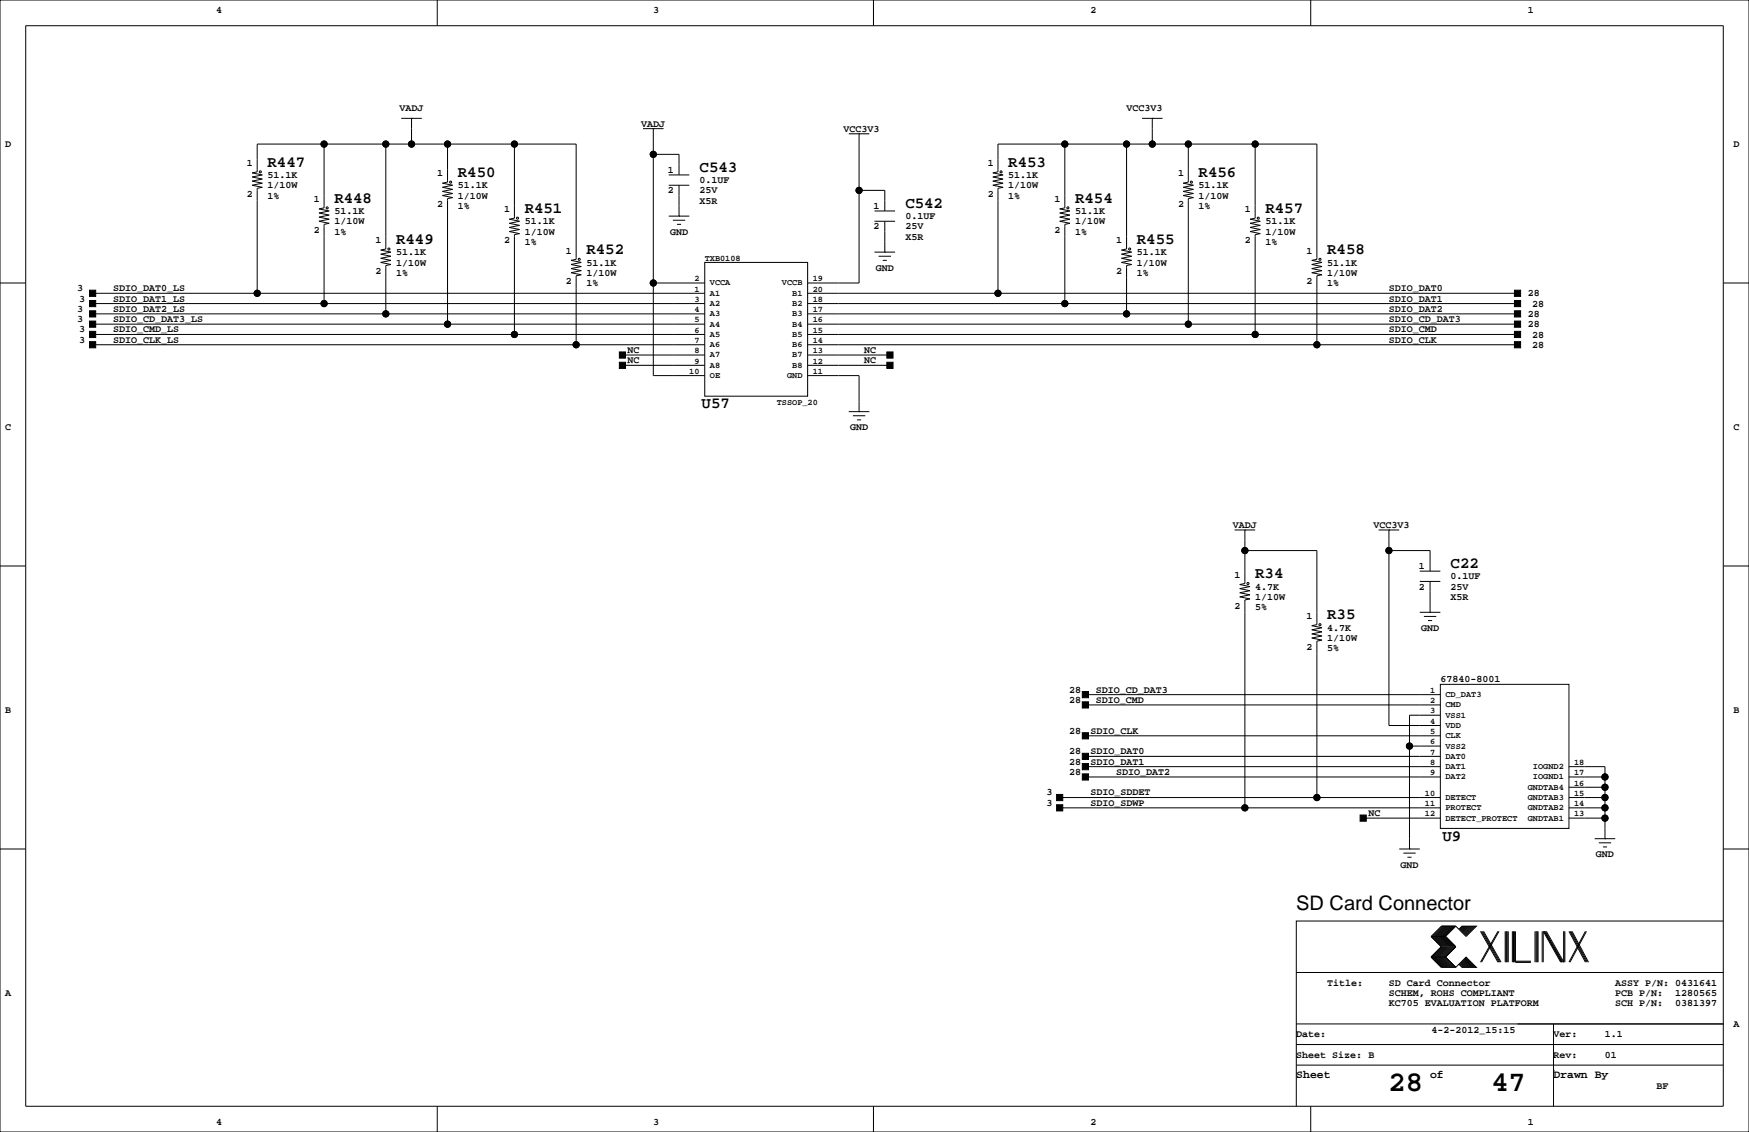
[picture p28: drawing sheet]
<svg xmlns="http://www.w3.org/2000/svg" width="432mm" height="279mm" viewBox="0 0 432 279" stroke-linecap="round" stroke-linejoin="round" font-family="sans-serif">
<defs><g id="words">
<g font-size="7.1">
<text x="342.8" y="269.3">28</text>
<text x="368.2" y="269.3">47</text>
</g>
<text font-size="4.9" x="320" y="224.6">SD Card Connector</text>
<g font-size="3.9">
<text x="66" y="41.1">R447</text>
<text x="248.9" y="41.1">R453</text>
<text x="113" y="43.7">R450</text>
<text x="172.7" y="42.4">C543</text>
<text x="295.9" y="43.7">R456</text>
<text x="82.5" y="50">R448</text>
<text x="129.5" y="52.5">R451</text>
<text x="223.5" y="51.3">C542</text>
<text x="265.4" y="50">R454</text>
<text x="312.4" y="52.5">R457</text>
<text x="97.8" y="60.2">R449</text>
<text x="144.8" y="62.7">R452</text>
<text x="280.7" y="60.2">R455</text>
<text x="327.7" y="62.7">R458</text>
<text x="173.2" y="100.8">U57</text>
<text x="309.9" y="142.7">R34</text>
<text x="358.1" y="140.2">C22</text>
<text x="327.7" y="152.9">R35</text>
<text x="356.1" y="207.5">U9</text>
</g>
<g font-size="2.8">
<text x="320" y="266.1">Sheet</text>
<text x="353.1" y="266.1">of</text>
<text x="383.5" y="266.1">Drawn By</text>
</g>
<g font-size="2.5">
<text x="53.3" y="3.3">4</text>
<text x="161.3" y="3.3">3</text>
<text x="269.2" y="3.3">2</text>
<text x="377.2" y="3.3">1</text>
<text x="98.6" y="27.4">VADJ</text>
<text x="278.1" y="27.4">VCC3V3</text>
<text x="158.3" y="31.2">VADJ</text>
<text x="208.3" y="32.5">VCC3V3</text>
<text x="1.3" y="36.3">D</text>
<text x="61" y="41">1</text>
<text x="243.8" y="41">1</text>
<text x="428" y="36.3">D</text>
<text x="66" y="43.9">51.1K</text>
<text x="66" y="46.5">1/10W</text>
<text x="107.9" y="43.5">1</text>
<text x="113" y="46.5">51.1K</text>
<text x="164.9" y="42.7">1</text>
<text x="164.9" y="47.8">2</text>
<text x="172.7" y="45.2">0.1UF</text>
<text x="172.7" y="47.8">25V</text>
<text x="248.9" y="43.9">51.1K</text>
<text x="248.9" y="46.5">1/10W</text>
<text x="290.8" y="43.5">1</text>
<text x="295.9" y="46.5">51.1K</text>
<text x="61" y="48.6">2</text>
<text x="66" y="49">1%</text>
<text x="77.5" y="49.9">1</text>
<text x="82.5" y="52.8">51.1K</text>
<text x="107.9" y="51.1">2</text>
<text x="113" y="49">1/10W</text>
<text x="113" y="51.6">1%</text>
<text x="124.5" y="52.4">1</text>
<text x="172.7" y="50.3">X5R</text>
<text x="215.7" y="51.6">1</text>
<text x="243.8" y="48.6">2</text>
<text x="248.9" y="49">1%</text>
<text x="260.3" y="49.9">1</text>
<text x="265.4" y="52.8">51.1K</text>
<text x="290.8" y="51.1">2</text>
<text x="295.9" y="49">1/10W</text>
<text x="295.9" y="51.6">1%</text>
<text x="307.3" y="52.4">1</text>
<text x="77.5" y="57.5">2</text>
<text x="82.5" y="55.4">1/10W</text>
<text x="82.5" y="57.9">1%</text>
<text x="129.5" y="55.4">51.1K</text>
<text x="129.5" y="57.9">1/10W</text>
<text x="165.4" y="57.9">GND</text>
<text x="215.7" y="56.6">2</text>
<text x="223.5" y="59.2">X5R</text>
<text x="223.5" y="56.6">25V</text>
<text x="223.5" y="54.1">0.1UF</text>
<text x="260.3" y="57.5">2</text>
<text x="265.4" y="55.4">1/10W</text>
<text x="265.4" y="57.9">1%</text>
<text x="312.4" y="55.4">51.1K</text>
<text x="312.4" y="57.9">1/10W</text>
<text x="92.7" y="60">1</text>
<text x="97.8" y="63">51.1K</text>
<text x="97.8" y="65.5">1/10W</text>
<text x="124.5" y="60">2</text>
<text x="129.5" y="60.5">1%</text>
<text x="139.7" y="62.6">1</text>
<text x="144.8" y="65.5">51.1K</text>
<text x="275.6" y="60">1</text>
<text x="280.7" y="63">51.1K</text>
<text x="280.7" y="65.5">1/10W</text>
<text x="307.3" y="60">2</text>
<text x="312.4" y="60.5">1%</text>
<text x="322.6" y="62.6">1</text>
<text x="327.7" y="65.5">51.1K</text>
<text x="19" y="71.9">3</text>
<text x="27.9" y="71.9">SDIO_DAT0_LS</text>
<text x="92.7" y="67.7">2</text>
<text x="97.8" y="68.1">1%</text>
<text x="139.7" y="70.2">2</text>
<text x="144.8" y="68.1">1/10W</text>
<text x="144.8" y="70.6">1%</text>
<text x="216.2" y="66.8">GND</text>
<text x="275.6" y="67.7">2</text>
<text x="280.7" y="68.1">1%</text>
<text x="322.6" y="70.2">2</text>
<text x="327.7" y="68.1">1/10W</text>
<text x="327.7" y="70.6">1%</text>
<text x="342.9" y="71.9">SDIO_DAT0</text>
<text x="19" y="77">3</text>
<text x="19.6" y="74.4">3</text>
<text x="27.9" y="74.4">SDIO_DAT1_LS</text>
<text x="27.9" y="77">SDIO_DAT2_LS</text>
<text x="342.9" y="74.4">SDIO_DAT1</text>
<text x="342.9" y="77">SDIO_DAT2</text>
<text x="377.2" y="73.2">28</text>
<text x="378.2" y="75.7">28</text>
<text x="19" y="79.5">3</text>
<text x="19.6" y="82">3</text>
<text x="27.9" y="79.5">SDIO_CD_DAT3_LS</text>
<text x="27.9" y="82">SDIO_CMD_LS</text>
<text x="342.9" y="79.5">SDIO_CD_DAT3</text>
<text x="342.9" y="82">SDIO_CMD</text>
<text x="377.2" y="78.2">28</text>
<text x="377.2" y="80.8">28</text>
<text x="378.2" y="83.3">28</text>
<text x="19.6" y="84.6">3</text>
<text x="27.9" y="84.6">SDIO_CLK_LS</text>
<text x="154.9" y="89.7">NC</text>
<text x="154.9" y="87.1">NC</text>
<text x="213.4" y="87.1">NC</text>
<text x="213.4" y="89.7">NC</text>
<text x="342.9" y="84.6">SDIO_CLK</text>
<text x="378.2" y="85.9">28</text>
<text x="1.3" y="106.2">C</text>
<text x="209.9" y="106.2">GND</text>
<text x="428" y="106.2">C</text>
<text x="304.4" y="130.3">VADJ</text>
<text x="339.1" y="130.3">VCC3V3</text>
<text x="304.8" y="142.6">1</text>
<text x="350.3" y="140.5">1</text>
<text x="358.1" y="143">0.1UF</text>
<text x="309.9" y="148.1">1/10W</text>
<text x="309.9" y="145.5">4.7K</text>
<text x="350.3" y="145.5">2</text>
<text x="358.1" y="145.5">25V</text>
<text x="358.1" y="148.1">X5R</text>
<text x="304.8" y="150.2">2</text>
<text x="309.9" y="150.6">5%</text>
<text x="322.6" y="152.7">1</text>
<text x="327.7" y="155.7">4.7K</text>
<text x="350.8" y="155.7">GND</text>
<text x="322.6" y="160.4">2</text>
<text x="327.7" y="158.2">1/10W</text>
<text x="327.7" y="160.8">5%</text>
<text x="263.9" y="173.5">28</text>
<text x="263.9" y="170.9">28</text>
<text x="270.5" y="173.5">SDIO_CMD</text>
<text x="270.5" y="170.9">SDIO_CD_DAT3</text>
<text x="355.6" y="168.4">67840-8001</text>
<text x="1.3" y="176">B</text>
<text x="428" y="176">B</text>
<text x="263.9" y="181.1">28</text>
<text x="269.2" y="181.1">SDIO_CLK</text>
<text x="263.9" y="191.3">28</text>
<text x="263.9" y="186.2">28</text>
<text x="263.9" y="188.7">28</text>
<text x="269.2" y="186.2">SDIO_DAT0</text>
<text x="269.2" y="188.7">SDIO_DAT1</text>
<text x="275.6" y="191.3">SDIO_DAT2</text>
<text x="258.3" y="196.3">3</text>
<text x="269.2" y="196.3">SDIO_SDDET</text>
<text x="258.3" y="198.9">3</text>
<text x="269.2" y="198.9">SDIO_SDWP</text>
<text x="337.8" y="201.4">NC</text>
<text x="345.8" y="214.1">GND</text>
<text x="394" y="211.6">GND</text>
<text x="1.3" y="245.9">A</text>
<text x="327.7" y="243.3">Title:</text>
<text x="342.9" y="245.9">SCHEM, ROHS COMPLIANT</text>
<text x="342.9" y="243.3">SD Card Connector</text>
<text x="398.8" y="243.3">ASSY P/N: 0431641</text>
<text x="398.8" y="245.9">PCB P/N:</text>
<text x="413.6" y="245.9">1280565</text>
<text x="342.9" y="248.4">KC705 EVALUATION PLATFORM</text>
<text x="398.8" y="248.4">SCH P/N:</text>
<text x="413.6" y="248.4">0381397</text>
<text x="320" y="256">Date:</text>
<text x="353.4" y="255">4-2-2012_15:15</text>
<text x="383.5" y="256">Ver:</text>
<text x="396.2" y="256">1.1</text>
<text x="428" y="253.5">A</text>
<text x="320" y="261.1">Sheet Size: B</text>
<text x="383.5" y="261.1">Rev:</text>
<text x="396.2" y="261.1">01</text>
<text x="408.9" y="268.7">BF</text>
<text x="53.3" y="277.6">4</text>
<text x="161.3" y="277.6">3</text>
<text x="269.2" y="277.6">2</text>
<text x="377.2" y="277.6">1</text>
</g>
<g font-size="2.1">
<text x="174" y="64.3">TXB0108</text>
<text x="171.4" y="72">1</text>
<text x="171.4" y="69.4">2</text>
<text x="175.3" y="70.4">VCCA</text>
<text x="193" y="70.4">VCCB</text>
<text x="200.7" y="69.4">19</text>
<text x="200.7" y="72">20</text>
<text x="171.4" y="77">4</text>
<text x="171.4" y="74.5">3</text>
<text x="175.3" y="73">A1</text>
<text x="175.3" y="75.5">A2</text>
<text x="195.6" y="73">B1</text>
<text x="195.6" y="75.5">B2</text>
<text x="200.7" y="74.5">18</text>
<text x="200.7" y="77">17</text>
<text x="171.4" y="79.6">5</text>
<text x="171.4" y="82.1">6</text>
<text x="175.3" y="78.1">A3</text>
<text x="175.3" y="80.6">A4</text>
<text x="175.3" y="83.1">A5</text>
<text x="195.6" y="78.1">B3</text>
<text x="195.6" y="80.6">B4</text>
<text x="195.6" y="83.1">B5</text>
<text x="200.7" y="79.6">16</text>
<text x="200.7" y="82.1">15</text>
<text x="171.4" y="89.7">9</text>
<text x="171.4" y="87.2">8</text>
<text x="171.4" y="84.7">7</text>
<text x="175.3" y="88.2">A7</text>
<text x="175.3" y="85.7">A6</text>
<text x="195.6" y="85.7">B6</text>
<text x="195.6" y="88.2">B7</text>
<text x="200.7" y="84.7">14</text>
<text x="200.7" y="87.2">13</text>
<text x="200.7" y="89.7">12</text>
<text x="170.2" y="92.3">10</text>
<text x="175.3" y="90.8">A8</text>
<text x="175.3" y="93.3">OE</text>
<text x="194.3" y="93.3">GND</text>
<text x="195.6" y="90.8">B8</text>
<text x="200.7" y="92.3">11</text>
<text x="191.8" y="99.9">TSSOP_20</text>
<text x="353.1" y="173.6">2</text>
<text x="353.1" y="171">1</text>
<text x="356.9" y="172">CD_DAT3</text>
<text x="353.1" y="176.1">3</text>
<text x="353.1" y="178.6">4</text>
<text x="356.9" y="174.6">CMD</text>
<text x="356.9" y="177.1">VSS1</text>
<text x="356.9" y="179.7">VDD</text>
<text x="353.1" y="181.2">5</text>
<text x="353.1" y="183.7">6</text>
<text x="356.9" y="182.2">CLK</text>
<text x="356.9" y="184.7">VSS2</text>
<text x="353.1" y="186.3">7</text>
<text x="353.1" y="188.8">8</text>
<text x="353.1" y="191.3">9</text>
<text x="356.9" y="187.3">DAT0</text>
<text x="356.9" y="189.8">DAT1</text>
<text x="378.5" y="189.8">IOGND2</text>
<text x="388.6" y="188.8">18</text>
<text x="388.6" y="191.3">17</text>
<text x="351.8" y="196.4">10</text>
<text x="356.9" y="192.4">DAT2</text>
<text x="356.9" y="197.4">DETECT</text>
<text x="377.2" y="197.4">GNDTAB3</text>
<text x="377.2" y="194.9">GNDTAB4</text>
<text x="378.5" y="192.4">IOGND1</text>
<text x="388.6" y="196.4">15</text>
<text x="388.6" y="193.9">16</text>
<text x="351.8" y="199">11</text>
<text x="351.8" y="201.5">12</text>
<text x="356.9" y="200">PROTECT</text>
<text x="356.9" y="202.5">DETECT_PROTECT</text>
<text x="377.2" y="202.5">GNDTAB1</text>
<text x="377.2" y="200">GNDTAB2</text>
<text x="388.6" y="201.5">13</text>
<text x="388.6" y="199">14</text>
</g>
</g></defs>
<g fill="none" stroke="#000" stroke-width=".25">
<path d="M0 0h431.8v279.4h-431.8zM6.3 6.4h419.1v266.6h-419.1zM107.9 0v6.4M215.6 0v6.4M323.6 0v6.4M80 35.6v15.7l-1.3 .3 2.6 .5-2.6 .5 2.6 .5-2.6 .5 2.6 .5-2.6 .5 2.6 .5-1.3 .3v19.5M95.2 35.6v25.9l-1.2 .2 2.5 .5-2.5 .5 2.5 .5-2.5 .6 2.5 .5-2.5 .5 2.5 .5-1.3 .2v12M99.1 29.2h5M101.6 29.2h.1M101.6 29.2v6.4M110.5 35.6v9.4l-1.3 .2 2.6 .5-2.6 .5 2.6 .5-2.6 .5 2.6 .6-2.6 .5 2.6 .5-1.3 .2v31M127 35.6v18.2l-1.3 .3 2.6 .5-2.6 .5 2.6 .5-2.6 .5 2.6 .5-2.6 .6 2.6 .5-1.3 .2v24.6"/>
<path d="M158.7 31.8h5.1M161.3 31.8h.1M161.3 31.8v60.9h12.7M161.3 38.1h6.3v5.1M209.5 33h5.1M212.1 33h.1M212.1 33v36.8h-12.7M262.9 35.6v15.7l-1.3 .3 2.6 .5-2.6 .5 2.6 .5-2.6 .5 2.6 .5-2.6 .5 2.6 .5-1.3 .3v19.5M278.1 35.6v25.9l-1.2 .2 2.5 .5-2.5 .5 2.5 .5-2.5 .6 2.5 .5-2.5 .5 2.5 .5-1.3 .2v12M281.9 29.2h5.1M284.5 29.2h.1M284.5 29.2v6.4"/>
<path d="M293.4 35.6v9.4l-1.3 .2 2.5 .5-2.5 .5 2.5 .5-2.5 .5 2.5 .6-2.5 .5 2.5 .5-1.2 .2v31M309.9 35.6v18.2l-1.3 .3 2.5 .5-2.5 .5 2.5 .5-2.5 .5 2.5 .5-2.5 .6 2.5 .5-1.2 .2v24.6M165.1 53.3h5.1M165.1 45.7h5.1M165.1 43.2h5.1M166.1 54.4h3.1M167.1 55.4h1M167.6 53.3h.1M167.6 45.7v7.6M212.1 47h6.3v5.1M215.9 54.6h5.1M215.9 52.1h5.1"/>
<path d="M218.4 54.6v7.6M0 69.8h6.3M22.9 77.5h151.1M22.9 74.9h151.1M22.9 72.4h151.1M63.5 72.4v-25.9l1.3-.3-2.6-.5 2.6-.5-2.6-.5 2.6-.5-2.6-.5 2.6-.5-2.6-.5 1.3-.3v-6.8h78.7v28.4l-1.2 .3 2.5 .5-2.5 .5 2.5 .5-2.5 .5 2.5 .5-2.5 .5 2.5 .5-1.3 .3v17M161.3 69.8h12.7M174 64.8h25.4v33h-25.4zM199.4 77.5h175.2M199.4 74.9h175.2M199.4 72.4h175.2M215.9 62.2h5.1"/>
<path d="M216.9 63.2h3.1M217.9 64.3h1M218.4 62.2h.1M246.4 72.4v-25.9l1.2-.3-2.5-.5 2.5-.5-2.5-.5 2.5-.5-2.5-.5 2.5-.5-2.5-.5 1.3-.3v-6.8h78.7v28.4l-1.3 .3 2.6 .5-2.6 .5 2.6 .5-2.6 .5 2.6 .5-2.6 .5 2.6 .5-1.3 .3v17M425.4 69.8h6.4M22.9 85.1h151.1M22.9 82.5h151.1M22.9 80h151.1M153.7 87.6h20.3M153.7 90.2h20.3M199.4 92.7h12.7v8.9M199.4 85.1h175.2"/>
<path d="M199.4 82.5h175.2M199.4 80h175.2M199.4 87.6h20.3M199.4 90.2h20.3M209.5 101.6h5.1M210.6 102.6h3M211.6 103.6h1M212.1 101.6h.1M0 139.7h6.3M304.8 130.8h5.1M307.3 130.8h.1M307.3 135.9h17.8v18.3l-1.3 .2 2.6 .5-2.6 .5 2.6 .6-2.6 .5 2.6 .5-2.6 .5 2.6 .5-1.3 .2v38.6"/>
<path d="M307.3 130.8v13.2l-1.2 .3 2.5 .5-2.5 .5 2.5 .5-2.5 .5 2.5 .5-2.5 .5 2.5 .5-1.3 .3v51.3M340.4 130.8h5M342.9 130.8h.1M342.9 135.9h10.2v5.1M342.9 130.8v48.3h12.7M425.4 139.7h6.4M350.5 151.1h5.1M350.5 143.5h5.1M350.5 141h5.1M351.5 152.1h3.1M352.6 153.2h1M353.1 151.1h.1"/>
<path d="M353.1 143.5v7.6M268 171.4h87.6M268 174h87.6M355.6 168.9h31.7v35.6h-31.7zM355.6 176.5h-7.6v33M261.6 196.8h94M261.6 199.4h94M268 189.2h87.6M268 191.8h87.6M268 181.6h87.6M268 186.7h87.6M348 184.1h7.6"/>
<path d="M387.3 189.2h8.9v17.8M387.3 191.8h8.9M387.3 194.3h8.9M387.3 196.8h8.9M387.3 199.4h8.9M0 209.5h6.3M336.5 201.9h19.1M345.4 209.5h5.1M346.5 210.6h3M347.5 211.6h1M348 209.5h.1M387.3 201.9h8.9"/>
<path d="M393.7 207h5.1M394.7 208h3.1M395.7 209h1M396.2 207h.1M425.4 209.5h6.4M353.3 236.2l2.6 2.6h3.5M353.3 231.1l2.6 2.6-2.6 2.5M353.3 236.2h3.6M353.3 231.1h3.6M356.1 228.6l-2.5 2.5 2.5 2.6-2.5 2.5 2.5 2.6M356.4 228.6l-2.6 2.5 2.6 2.6-2.6 2.5 2.6 2.6M356.6 228.6l-2.5 2.5 2.5 2.6-2.5 2.5 2.5 2.6"/>
<path d="M356.9 228.6l-2.6 2.5 2.6 2.6-2.6 2.5 2.6 2.6M356.9 231.1l2.5 2.6-2.5 2.5M356.9 236.2l2.5 2.6M357.1 228.6l-2.5 2.5 2.5 2.6-2.5 2.5 2.5 2.6M357.4 228.6l-2.6 2.5 2.6 2.6-2.6 2.5 2.6 2.6M357.6 228.6l-2.5 2.5 2.5 2.6-2.5 2.5 2.5 2.6M357.9 228.6l-2.6 2.5 2.6 2.6-2.6 2.5 2.6 2.6M358.1 228.6l-2.5 2.5 2.5 2.6-2.5 2.5 2.5 2.6M358.4 228.6l-2.5 2.5 2.5 2.6-2.5 2.5 2.5 2.6M358.6 228.6l-2.5 2.5 2.5 2.6-2.5 2.5 2.5 2.6M358.9 228.6l-2.5 2.5 2.5 2.6-2.5 2.5 2.5 2.6M359.2 228.6l-2.6 2.5 2.6 2.6-2.6 2.5 2.6 2.6"/>
<path d="M359.4 228.6l2.5 2.5 2.6-2.5h-3.6l-.7 .8M359.4 228.6h-3.5l-2.6 2.5M359.4 228.6l-2.5 2.5M360.2 238l.7 .8h3.6l-2.6-2.6-2.5 2.6M360.4 237.7l1 1.1M360.4 238l.8 .8M360.7 237.5l1.2 1.3M360.7 237.7l1 1.1M360.9 237.2l1.6 1.6M360.9 237.5l1.3 1.3M361.2 237l1.8 1.8M361.2 237.2l1.5 1.6"/>
<path d="M361.2 228.6l-.8 .8M361.4 236.7l2.1 2.1M361.4 237l1.8 1.8M361.4 228.6l-1 1M361.7 236.5l2.3 2.3M361.7 236.7l2 2.1M361.7 228.6l-1 1M361.9 236.5l2.3 2.3M361.9 228.6l-1.2 1.3M362.2 228.6l-1.3 1.3M362.5 228.6l-1.6 1.5M362.7 228.6l-1.5 1.5"/>
<path d="M363 228.6l-1.8 1.8M363.2 228.6l-1.8 1.8M363.5 228.6l-2.1 2M363.7 228.6l-2 2M364 228.6l-2.3 2.3M364.2 228.6l-2.3 2.3M365.5 229.9l4.3 7.6M365.8 229.9l4.3 7.6M366 229.9l4.3 7.6M366.3 229.9l4.3 7.6M369.8 229.9l-4.3 7.6M370.1 229.9l-4.3 7.6"/>
<path d="M371.6 229.9v7.6M371.9 229.9v7.6M372.1 229.9v7.6M372.4 229.9v7.6M373.4 229.9v7.6M373.6 229.9v7.6M373.9 229.9v7.6M374.1 229.9v7.6h3.9M374.1 237.2h3.9M379 229.9v7.6M379.2 229.9v7.6M379.5 229.9v7.6"/>
<path d="M379.7 229.9v7.6M380.7 229.9v7.6M381 237.5v-7.6l4.3 7.6M381.3 229.9l4.3 7.6M381.5 229.9l4.3 7.6M381.8 229.9l4.3 7.6v-7.6M386.3 229.9v7.6M387.3 229.9l4.1 7.6M387.6 229.9l4.1 7.6M387.9 229.9l4 7.6M388.1 229.9l4.1 7.6M391.4 229.9l-4.1 7.6"/>
<path d="M391.7 229.9l-4.1 7.6M425.4 227.3h-105.4v35.6M320 257.8h105.4M320 252.7h105.4M320 240h105.4M383.5 252.7v20.3M107.9 273v6.4M215.6 273v6.4M320 262.9v10.1M320 262.9h105.4M323.6 273v6.4M383.5 264.2h.1"/>
<circle cx="80" cy="35.6" r=".76"/>
<circle cx="95.3" cy="35.6" r=".76"/>
<circle cx="101.6" cy="35.6" r=".76"/>
<circle cx="110.5" cy="35.6" r=".76"/>
<circle cx="127" cy="35.6" r=".76"/>
<circle cx="161.3" cy="38.1" r=".76"/>
<circle cx="262.9" cy="35.6" r=".76"/>
<circle cx="278.1" cy="35.6" r=".76"/>
<circle cx="284.5" cy="35.6" r=".76"/>
<circle cx="293.4" cy="35.6" r=".76"/>
<circle cx="309.9" cy="35.6" r=".76"/>
<circle cx="64.3" cy="42.4" r=".25"/>
<circle cx="80.8" cy="51.3" r=".25"/>
<circle cx="111.3" cy="45" r=".25"/>
<circle cx="127.8" cy="53.8" r=".25"/>
<circle cx="212.1" cy="47" r=".76"/>
<circle cx="247.1" cy="42.4" r=".25"/>
<circle cx="263.7" cy="51.3" r=".25"/>
<circle cx="294.1" cy="45" r=".25"/>
<circle cx="310.6" cy="53.8" r=".25"/>
<circle cx="63.5" cy="72.4" r=".76"/>
<circle cx="80" cy="74.9" r=".76"/>
<circle cx="95.3" cy="77.5" r=".76"/>
<circle cx="96" cy="61.5" r=".25"/>
<circle cx="143" cy="64" r=".25"/>
<circle cx="161.3" cy="69.8" r=".76"/>
<circle cx="246.4" cy="72.4" r=".76"/>
<circle cx="262.9" cy="74.9" r=".76"/>
<circle cx="278.1" cy="77.5" r=".76"/>
<circle cx="278.9" cy="61.5" r=".25"/>
<circle cx="325.9" cy="64" r=".25"/>
<circle cx="110.5" cy="80" r=".76"/>
<circle cx="127" cy="82.5" r=".76"/>
<circle cx="142.2" cy="85.1" r=".76"/>
<circle cx="293.4" cy="80" r=".76"/>
<circle cx="309.9" cy="82.5" r=".76"/>
<circle cx="325.1" cy="85.1" r=".76"/>
<circle cx="307.3" cy="135.9" r=".76"/>
<circle cx="342.9" cy="135.9" r=".76"/>
<circle cx="308.1" cy="144" r=".25"/>
<circle cx="325.9" cy="154.2" r=".25"/>
<circle cx="307.3" cy="199.4" r=".76"/>
<circle cx="325.1" cy="196.8" r=".76"/>
<circle cx="348" cy="184.1" r=".76"/>
<circle cx="396.2" cy="194.3" r=".76"/>
<circle cx="396.2" cy="196.8" r=".76"/>
<circle cx="396.2" cy="199.4" r=".76"/>
<circle cx="396.2" cy="191.8" r=".76"/>
<circle cx="396.2" cy="201.9" r=".76"/>
</g>
<g fill="#000" stroke="#000" stroke-width=".25">
<path d="M22.1 76.7h1.5v1.5h-1.5z" fill-rule="evenodd"/>
<path d="M22.1 74.2h1.5v1.5h-1.5z" fill-rule="evenodd"/>
<path d="M22.1 71.6h1.5v1.6h-1.5z" fill-rule="evenodd"/>
<path d="M373.9 76.7h1.5v1.5h-1.5z" fill-rule="evenodd"/>
<path d="M373.9 74.2h1.5v1.5h-1.5z" fill-rule="evenodd"/>
<path d="M373.9 71.6h1.5v1.6h-1.5z" fill-rule="evenodd"/>
<path d="M22.1 84.3h1.5v1.6h-1.5z" fill-rule="evenodd"/>
<path d="M22.1 81.8h1.5v1.5h-1.5z" fill-rule="evenodd"/>
<path d="M22.1 79.2h1.5v1.6h-1.5z" fill-rule="evenodd"/>
<path d="M152.9 86.9h1.5v1.5h-1.5z" fill-rule="evenodd"/>
<path d="M152.9 89.4h1.5v1.5h-1.5z" fill-rule="evenodd"/>
<path d="M218.9 89.4h1.6v1.5h-1.6z" fill-rule="evenodd"/>
<path d="M218.9 86.9h1.6v1.5h-1.6z" fill-rule="evenodd"/>
<path d="M373.9 84.3h1.5v1.6h-1.5z" fill-rule="evenodd"/>
<path d="M373.9 81.8h1.5v1.5h-1.5z" fill-rule="evenodd"/>
<path d="M373.9 79.2h1.5v1.6h-1.5z" fill-rule="evenodd"/>
<path d="M267.2 170.7h1.5v1.5h-1.5z" fill-rule="evenodd"/>
<path d="M267.2 173.2h1.5v1.6h-1.5z" fill-rule="evenodd"/>
<path d="M260.9 196.1h1.5v1.5h-1.5z" fill-rule="evenodd"/>
<path d="M267.2 180.8h1.5v1.6h-1.5z" fill-rule="evenodd"/>
<path d="M267.2 188.5h1.5v1.5h-1.5z" fill-rule="evenodd"/>
<path d="M267.2 185.9h1.5v1.6h-1.5z" fill-rule="evenodd"/>
<path d="M267.2 191h1.5v1.5h-1.5z" fill-rule="evenodd"/>
<path d="M260.9 198.6h1.5v1.6h-1.5z" fill-rule="evenodd"/>
<path d="M335.8 201.2h1.5v1.5h-1.5z" fill-rule="evenodd"/>
<circle cx="80" cy="35.6" r=".76"/>
<circle cx="95.3" cy="35.6" r=".76"/>
<circle cx="101.6" cy="35.6" r=".76"/>
<circle cx="110.5" cy="35.6" r=".76"/>
<circle cx="127" cy="35.6" r=".76"/>
<circle cx="161.3" cy="38.1" r=".76"/>
<circle cx="262.9" cy="35.6" r=".76"/>
<circle cx="278.1" cy="35.6" r=".76"/>
<circle cx="284.5" cy="35.6" r=".76"/>
<circle cx="293.4" cy="35.6" r=".76"/>
<circle cx="309.9" cy="35.6" r=".76"/>
<circle cx="212.1" cy="47" r=".76"/>
<circle cx="63.5" cy="72.4" r=".76"/>
<circle cx="80" cy="74.9" r=".76"/>
<circle cx="95.3" cy="77.5" r=".76"/>
<circle cx="161.3" cy="69.8" r=".76"/>
<circle cx="246.4" cy="72.4" r=".76"/>
<circle cx="262.9" cy="74.9" r=".76"/>
<circle cx="278.1" cy="77.5" r=".76"/>
<circle cx="110.5" cy="80" r=".76"/>
<circle cx="127" cy="82.5" r=".76"/>
<circle cx="142.2" cy="85.1" r=".76"/>
<circle cx="293.4" cy="80" r=".76"/>
<circle cx="309.9" cy="82.5" r=".76"/>
<circle cx="325.1" cy="85.1" r=".76"/>
<circle cx="307.3" cy="135.9" r=".76"/>
<circle cx="342.9" cy="135.9" r=".76"/>
<circle cx="307.3" cy="199.4" r=".76"/>
<circle cx="325.1" cy="196.8" r=".76"/>
<circle cx="348" cy="184.1" r=".76"/>
<circle cx="396.2" cy="194.3" r=".76"/>
<circle cx="396.2" cy="196.8" r=".76"/>
<circle cx="396.2" cy="199.4" r=".76"/>
<circle cx="396.2" cy="191.8" r=".76"/>
<circle cx="396.2" cy="201.9" r=".76"/>
</g>
<use href="#words"/>
</svg>
